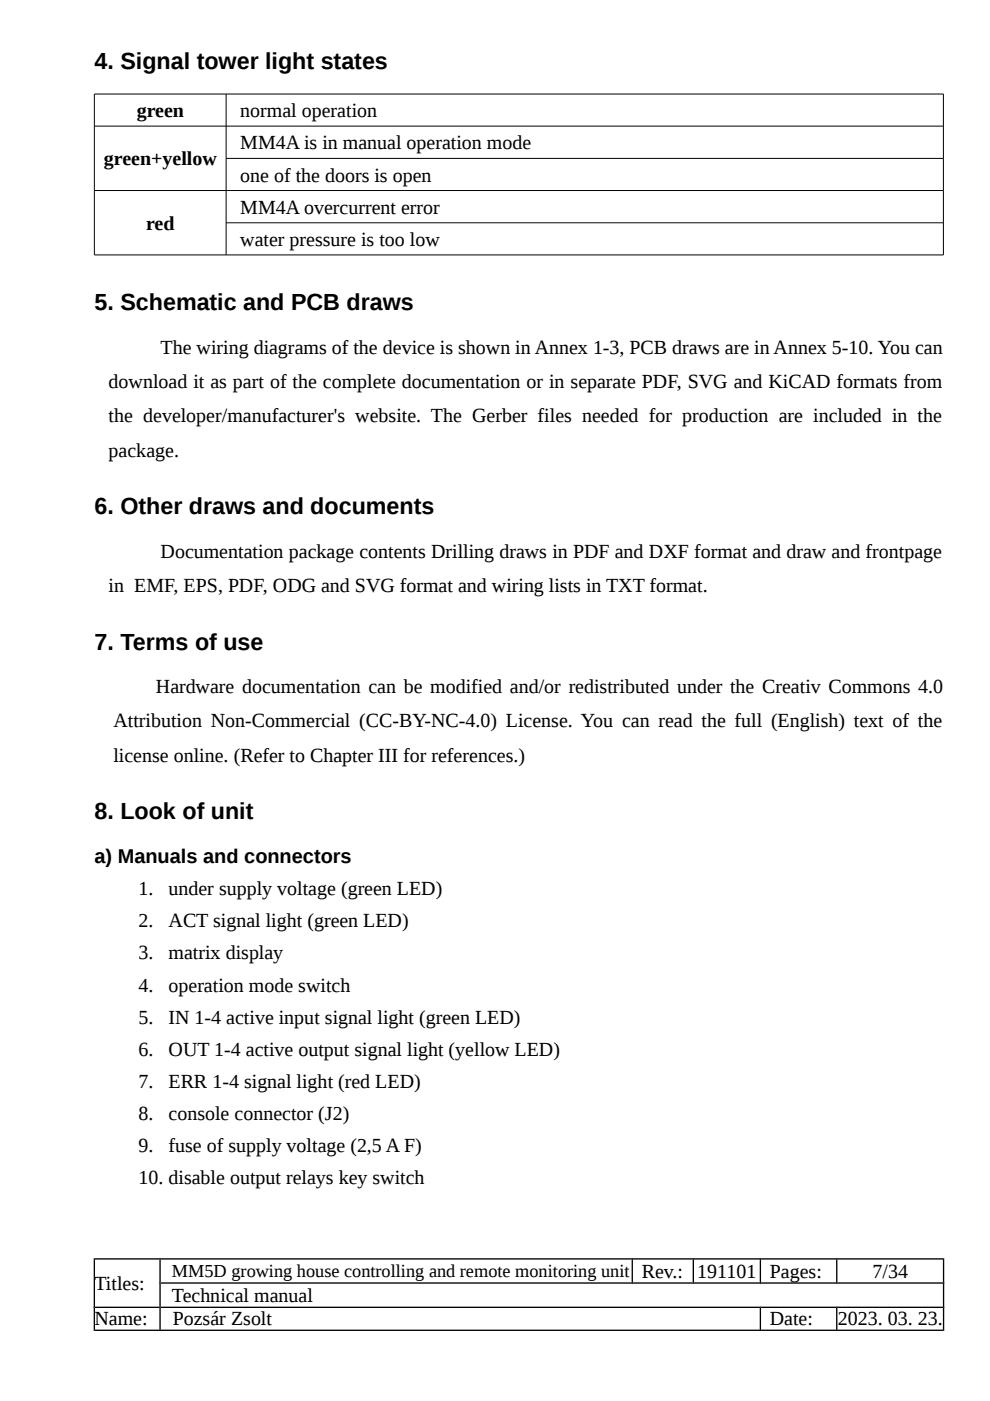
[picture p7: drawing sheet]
<svg xmlns="http://www.w3.org/2000/svg" width="210mm" height="297mm" viewBox="0 0 210 297" stroke-linecap="round" stroke-linejoin="round" font-family="sans-serif">
<defs><g id="words">
<g font-size="4.9">
<text x="20" y="14.6">4. Signal tower light states</text>
<text x="20" y="65.8">5. Schematic and PCB draws</text>
<text x="20" y="109.1">6. Other draws and documents</text>
<text x="20" y="137.8">7. Terms of use</text>
<text x="20" y="173.7">8. Look of unit</text>
</g>
<g font-size="4.2">
<text x="29" y="24.8">green</text>
<text x="50.9" y="24.8">normal operation</text>
<text x="22" y="35.1">green+yellow</text>
<text x="50.9" y="31.6">MM4A is in manual operation mode</text>
<text x="50.9" y="38.5">one of the doors is open</text>
<text x="50.9" y="45.3">MM4A overcurrent error</text>
<text x="31" y="48.7">red</text>
<text x="50.9" y="52.1">water pressure is too low</text>
<text x="34" y="75">The wiring diagrams of the device is shown in Annex 1-3, PCB draws are in Annex 5-10. You can</text>
<text x="23" y="82.3">download it as part of the complete documentation or in separate PDF, SVG and KiCAD formats from</text>
<text x="23" y="89.6">the developer/manufacturer's website. The Gerber files needed for production are included in the</text>
<text x="23" y="96.9">package.</text>
<text x="34" y="118.3">Documentation package contents Drilling draws in PDF and DXF format and draw and frontpage</text>
<text x="23" y="125.6">in EMF, EPS, PDF, ODG and SVG format and wiring lists in TXT format.</text>
<text x="33.1" y="146.9">Hardware documentation can be modified and/or redistributed under the Creativ Commons 4.0</text>
<text x="24.1" y="154.2">Attribution Non-Commercial (CC-BY-NC-4.0) License. You can read the full (English) text of the</text>
<text x="24.1" y="161.5">license online. (Refer to Chapter III for references.)</text>
<text x="20" y="183">a) Manuals and connectors</text>
<text x="29.4" y="189.8">1.</text>
<text x="35.7" y="189.8">under supply voltage (green LED)</text>
<text x="29.4" y="196.6">2.</text>
<text x="35.7" y="196.6">ACT signal light (green LED)</text>
<text x="29.4" y="203.4">3.</text>
<text x="35.7" y="203.4">matrix display</text>
<text x="29.4" y="210.2">4.</text>
<text x="35.7" y="210.2">operation mode switch</text>
<text x="29.4" y="217">5.</text>
<text x="35.7" y="217">IN 1-4 active input signal light (green LED)</text>
<text x="29.4" y="223.8">6.</text>
<text x="35.7" y="223.8">OUT 1-4 active output signal light (yellow LED)</text>
<text x="29.4" y="230.6">7.</text>
<text x="35.7" y="230.6">ERR 1-4 signal light (red LED)</text>
<text x="29.4" y="237.5">8.</text>
<text x="35.7" y="237.5">console connector (J2)</text>
<text x="29.4" y="244.3">9.</text>
<text x="35.7" y="244.3">fuse of supply voltage (2,5 A F)</text>
<text x="29.4" y="251.1">10. disable output relays key switch</text>
<text x="20" y="273.5">Titles:</text>
<text x="136.1" y="271">Rev.:</text>
<text x="147.8" y="271">191101</text>
<text x="163.2" y="271">Pages:</text>
<text x="185" y="271">7/34</text>
<text x="20" y="281">Name:</text>
<text x="36.4" y="276.1">Technical manual</text>
<text x="36.7" y="281">Pozsár Zsolt</text>
<text x="163.2" y="281">Date:</text>
<text x="177.7" y="281">2023. 03. 23.</text>
</g>
<text font-size="3.9" x="36.4" y="270.7">MM5D growing house controlling and remote monitoring unit</text>
</g></defs>
<path d="M20 19.9h180v34.1h-180zM47.9 19.9v34.1M20 26.7h180M47.9 33.6h152.1M20 40.4h180M47.9 47.2h152.1" fill="none" stroke="#000" stroke-width=".21"/>
<g fill="#fff">
<path d="M33 143h167v4.8h-167z" fill-rule="evenodd"/>
<path d="M24 150.3h176v4.9h-176z" fill-rule="evenodd"/>
<path d="M24 157.6h87.3v4.9h-87.3z" fill-rule="evenodd"/>
</g>
<g fill="#000001">
<path d="M19.9 266.8h14.2l-.3 .3h-13.7z" fill-rule="evenodd"/>
<path d="M33.8 266.8h100.4l-.3 .3h-99.8z" fill-rule="evenodd"/>
<path d="M133.9 266.8h13.2l-.2 .3h-12.7z" fill-rule="evenodd"/>
<path d="M146.9 266.8h14.5l-.3 .3h-14z" fill-rule="evenodd"/>
<path d="M161.1 266.8h16.5l-.3 .3h-15.9z" fill-rule="evenodd"/>
<path d="M177.3 266.8h22.9l-.3 .3h-22.3z" fill-rule="evenodd"/>
<path d="M33.9 272l.2-.1h99.8l.3 .3h-100.1z" fill-rule="evenodd"/>
<path d="M134.2 271.9h12.7l.2 .3h-13.2z" fill-rule="evenodd"/>
<path d="M146.9 272.2l.2-.3h14l.3 .3z" fill-rule="evenodd"/>
<path d="M161.4 271.9h15.9l.3 .3h-16.5z" fill-rule="evenodd"/>
<path d="M177.6 271.9h22.3l.2 .1-.2 .2h-22.6z" fill-rule="evenodd"/>
<path d="M20.1 277h13.7l.1 .2-.1 .1h-13.7l-.1-.1z" fill-rule="evenodd"/>
<path d="M33.9 277.2l.2-.2h127.3l-.3 .3h-127z" fill-rule="evenodd"/>
<path d="M161.1 277h16.5l-.3 .3h-15.9z" fill-rule="evenodd"/>
<path d="M177.3 277h22.6l.2 .2-.2 .1h-22.3z" fill-rule="evenodd"/>
<path d="M20.1 281.9h13.7l.3 .3h-14.2z" fill-rule="evenodd"/>
<path d="M33.9 282l.2-.1h127l.3 .3h-127.6z" fill-rule="evenodd"/>
<path d="M161.4 281.9h15.9l.3 .3h-16.5z" fill-rule="evenodd"/>
<path d="M177.6 281.9h22.3l.3 .3h-22.9z" fill-rule="evenodd"/>
<path d="M19.9 266.8l.2 .3v9.9l-.2 .3z" fill-rule="evenodd"/>
<path d="M19.9 277l.2 .3v4.6l-.2 .3z" fill-rule="evenodd"/>
<path d="M33.9 266.9l.2 .2v4.8l-.3 .3v-5.1z" fill-rule="evenodd"/>
<path d="M33.8 271.9l.3 .3v4.8l-.2 .2-.1-.2z" fill-rule="evenodd"/>
<path d="M33.9 277.2l.2 .1v4.6l-.2 .1-.1-.1v-4.6z" fill-rule="evenodd"/>
<path d="M134.1 266.9l.1 .2v4.8l-.1 .1-.2-.1v-4.8z" fill-rule="evenodd"/>
<path d="M146.9 267.1l.1-.2 .1 .2v4.8l-.1 .1-.1-.1z" fill-rule="evenodd"/>
<path d="M161.2 266.9l.2 .2v4.8l-.2 .1-.1-.1v-4.8z" fill-rule="evenodd"/>
<path d="M161.2 277.2l.2 .1v4.6l-.2 .1-.1-.1v-4.6z" fill-rule="evenodd"/>
<path d="M177.4 266.9l.2 .2v4.8l-.2 .1-.1-.1v-4.8z" fill-rule="evenodd"/>
<path d="M177.4 277.2l.2 .1v4.6l-.2 .1-.1-.1v-4.6z" fill-rule="evenodd"/>
<path d="M200.1 266.9l.1-.1v5.4l-.3-.3v-4.8z" fill-rule="evenodd"/>
<path d="M200.1 272l.1-.1v5.4l-.3-.3v-4.8z" fill-rule="evenodd"/>
<path d="M200.1 277.2l.1-.2v5.2l-.3-.3v-4.6z" fill-rule="evenodd"/>
</g>
<use href="#words"/>
</svg>
